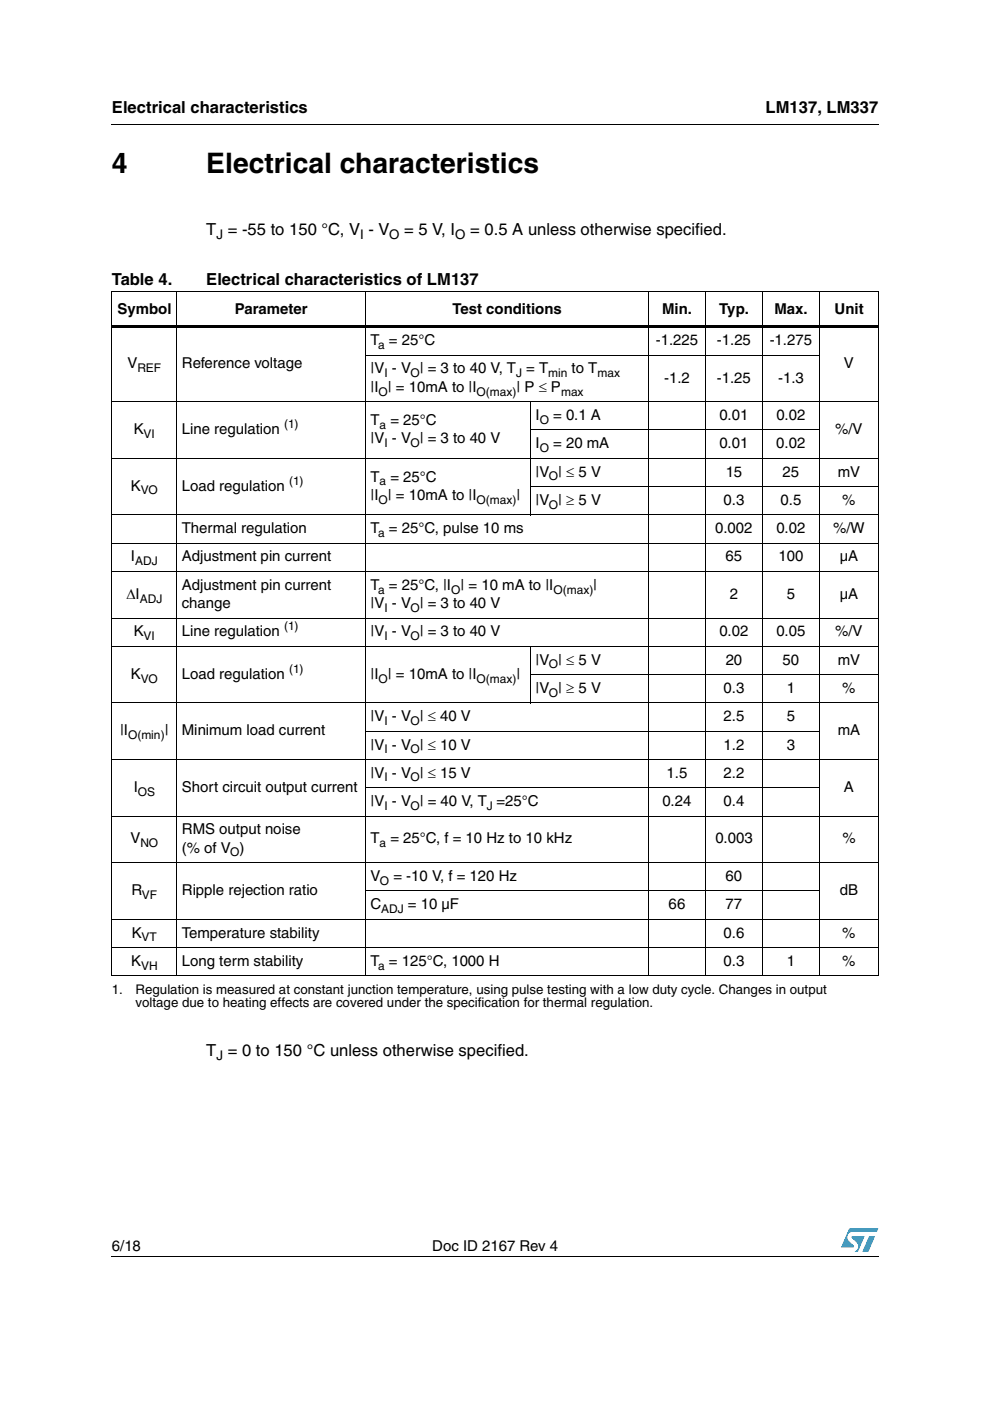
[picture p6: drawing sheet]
<svg xmlns="http://www.w3.org/2000/svg" width="210mm" height="297mm" viewBox="0 0 210 297" stroke-linecap="round" stroke-linejoin="round" font-family="sans-serif">
<defs><g id="words">
<g font-size="6">
<text x="23.7" y="36.6">4</text>
<text x="43.7" y="36.6">Electrical characteristics</text>
</g>
<g font-size="3.5">
<text x="23.7" y="23.9">Electrical characteristics</text>
<text x="162.3" y="23.9">LM137, LM337</text>
<text x="43.7" y="49.8">T = -55 to 150 °C, V - V</text>
<text x="85.7" y="49.8">= 5 V, I</text>
<text x="99.7" y="49.8">= 0.5 A unless otherwise specified.</text>
<text x="23.7" y="60.4">Table 4.</text>
<text x="43.7" y="60.4">Electrical characteristics of LM137</text>
<text x="43.7" y="223.9">T = 0 to 150 °C unless otherwise specified.</text>
</g>
<g font-size="3.2">
<text x="24.9" y="66.5">Symbol</text>
<text x="49.8" y="66.5">Parameter</text>
<text x="95.9" y="66.5">Test conditions</text>
<text x="140.4" y="66.5">Min.</text>
<text x="152.5" y="66.5">Typ.</text>
<text x="164.2" y="66.5">Max.</text>
<text x="177" y="66.5">Unit</text>
<text x="78.5" y="73.2">T = 25°C</text>
<text x="139.1" y="73.2">-1.225</text>
<text x="152" y="73.2">-1.25</text>
<text x="163.2" y="73.2">-1.275</text>
<text x="27" y="78.1">V</text>
<text x="38.5" y="78.1">Reference voltage</text>
<text x="78.5" y="83.1">|I | = 10mA to |I</text>
<text x="78.5" y="79.2">|V - V | = 3 to 40 V, T = T</text>
<text x="109.5" y="83.1">| P ≤ P</text>
<text x="121.2" y="79.2">to T</text>
<text x="140.8" y="81.1">-1.2</text>
<text x="152" y="81.1">-1.25</text>
<text x="165" y="81.1">-1.3</text>
<text x="178.9" y="78.1">V</text>
<text x="113.5" y="89">I</text>
<text x="117.3" y="89">= 0.1 A</text>
<text x="152.5" y="89">0.01</text>
<text x="164.6" y="89">0.02</text>
<text x="28.4" y="92.1">K</text>
<text x="38.5" y="92.1">Line regulation</text>
<text x="78.5" y="90.1">T</text>
<text x="78.5" y="94">|V - V | = 3 to 40 V</text>
<text x="82.8" y="90.1">= 25°C</text>
<text x="113.5" y="95.1">I</text>
<text x="117.3" y="95.1">= 20 mA</text>
<text x="152.5" y="95.1">0.01</text>
<text x="164.6" y="95.1">0.02</text>
<text x="177.1" y="92.1">%/V</text>
<text x="113.5" y="101">|V | ≤ 5 V</text>
<text x="153.9" y="101">15</text>
<text x="165.9" y="101">25</text>
<text x="177.6" y="101">mV</text>
<text x="27.8" y="104.1">K</text>
<text x="38.5" y="104.1">Load regulation</text>
<text x="78.5" y="102.1">T</text>
<text x="78.5" y="106">|I | = 10mA to |I</text>
<text x="82.8" y="102.1">= 25°C</text>
<text x="109.5" y="106">|</text>
<text x="113.5" y="107">|V | ≥ 5 V</text>
<text x="153.4" y="107">0.3</text>
<text x="165.5" y="107">0.5</text>
<text x="178.6" y="107">%</text>
<text x="38.5" y="113.1">Thermal regulation</text>
<text x="78.5" y="113.1">T = 25°C, pulse 10 ms</text>
<text x="151.6" y="113.1">0.002</text>
<text x="164.6" y="113.1">0.02</text>
<text x="176.6" y="113.1">%/W</text>
<text x="27.8" y="119">I</text>
<text x="38.5" y="119">Adjustment pin current</text>
<text x="153.8" y="119">65</text>
<text x="165" y="119">100</text>
<text x="178" y="119">µA</text>
<text x="38.5" y="125.1">Adjustment pin current</text>
<text x="78.5" y="125.1">T = 25°C, |I | = 10 mA to |I</text>
<text x="125.8" y="125.1">|</text>
<text x="26.8" y="127">ΔI</text>
<text x="38.5" y="128.9">change</text>
<text x="78.5" y="128.9">|V - V | = 3 to 40 V</text>
<text x="154.7" y="127">2</text>
<text x="166.8" y="127">5</text>
<text x="178.1" y="127">µA</text>
<text x="28.4" y="134.9">K</text>
<text x="38.5" y="134.9">Line regulation</text>
<text x="78.5" y="134.9">|V - V | = 3 to 40 V</text>
<text x="152.5" y="134.9">0.02</text>
<text x="164.6" y="134.9">0.05</text>
<text x="177.1" y="134.9">%/V</text>
<text x="27.8" y="143.9">K</text>
<text x="38.5" y="143.9">Load regulation</text>
<text x="78.5" y="143.9">|I | = 10mA to |I</text>
<text x="109.5" y="143.9">|</text>
<text x="113.5" y="140.9">|V | ≤ 5 V</text>
<text x="153.9" y="140.9">20</text>
<text x="165.9" y="140.9">50</text>
<text x="177.6" y="140.9">mV</text>
<text x="113.5" y="146.9">|V | ≥ 5 V</text>
<text x="153.4" y="146.9">0.3</text>
<text x="166.8" y="146.9">1</text>
<text x="178.6" y="146.9">%</text>
<text x="25.5" y="155.9">|I</text>
<text x="34.9" y="155.9">|</text>
<text x="38.5" y="155.9">Minimum load current</text>
<text x="78.5" y="152.9">|V - V | ≤ 40 V</text>
<text x="153.4" y="152.9">2.5</text>
<text x="166.8" y="152.9">5</text>
<text x="177.6" y="155.9">mA</text>
<text x="78.5" y="158.9">|V - V | ≤ 10 V</text>
<text x="153.4" y="158.9">1.2</text>
<text x="166.8" y="158.9">3</text>
<text x="28.3" y="167.9">I</text>
<text x="38.5" y="167.9">Short circuit output current</text>
<text x="78.5" y="164.9">|V - V | ≤ 15 V</text>
<text x="141.3" y="164.9">1.5</text>
<text x="153.4" y="164.9">2.2</text>
<text x="178.9" y="167.9">A</text>
<text x="78.5" y="170.9">|V - V | = 40 V, T =25°C</text>
<text x="140.4" y="170.9">0.24</text>
<text x="153.4" y="170.9">0.4</text>
<text x="27.6" y="178.8">V</text>
<text x="38.5" y="176.9">RMS output noise</text>
<text x="78.5" y="178.8">T</text>
<text x="82.8" y="178.8">= 25°C, f = 10 Hz to 10 kHz</text>
<text x="151.7" y="178.8">0.003</text>
<text x="178.6" y="178.8">%</text>
<text x="38.5" y="180.8">(% of V )</text>
<text x="27.9" y="189.8">R</text>
<text x="38.5" y="189.8">Ripple rejection ratio</text>
<text x="78.5" y="186.8">V</text>
<text x="83.4" y="186.8">= -10 V, f = 120 Hz</text>
<text x="153.9" y="186.8">60</text>
<text x="178.1" y="189.8">dB</text>
<text x="78.5" y="192.8">C</text>
<text x="86.5" y="192.8">= 10 µF</text>
<text x="141.8" y="192.8">66</text>
<text x="153.9" y="192.8">77</text>
<text x="27.9" y="198.8">K</text>
<text x="38.5" y="198.8">Temperature stability</text>
<text x="153.4" y="198.8">0.6</text>
<text x="178.6" y="198.8">%</text>
<text x="27.8" y="204.8">K</text>
<text x="38.5" y="204.8">Long term stability</text>
<text x="78.5" y="204.8">T = 125°C, 1000 H</text>
<text x="153.4" y="204.8">0.3</text>
<text x="166.8" y="204.8">1</text>
<text x="178.6" y="204.8">%</text>
<text x="23.7" y="265.1">6/18</text>
<text x="91.6" y="265.1">Doc ID 2167 Rev 4</text>
</g>
<g font-size="2.8">
<text x="45.9" y="50.7">J</text>
<text x="76.3" y="50.7">I</text>
<text x="82.5" y="50.7">O</text>
<text x="96.5" y="50.7">O</text>
<text x="23.7" y="210.8">1.</text>
<text x="28.7" y="213.6">voltage due to heating effects are covered under the specification for thermal regulation.</text>
<text x="28.7" y="210.8">Regulation is measured at constant junction temperature, using pulse testing with a low duty cycle. Changes in output</text>
<text x="45.9" y="224.8">J</text>
</g>
<g font-size="2.5">
<text x="80.2" y="74">a</text>
<text x="29.1" y="78.9">REF</text>
<text x="80.2" y="83.9">O</text>
<text x="81.5" y="80">I</text>
<text x="87" y="80">O</text>
<text x="101" y="83.9">O(max)</text>
<text x="109.4" y="80">J</text>
<text x="116.2" y="80">min</text>
<text x="119" y="83.9">max</text>
<text x="126.7" y="80">max</text>
<text x="114.4" y="89.9">O</text>
<text x="30.5" y="92.9">VI</text>
<text x="60.2" y="90.8">(1)</text>
<text x="80.5" y="90.9">a</text>
<text x="81.5" y="94.8">I</text>
<text x="87" y="94.8">O</text>
<text x="114.4" y="95.8">O</text>
<text x="116.4" y="101.9">O</text>
<text x="29.9" y="104.8">VO</text>
<text x="61.3" y="102.8">(1)</text>
<text x="80.2" y="106.8">O</text>
<text x="80.5" y="102.9">a</text>
<text x="101" y="106.8">O(max)</text>
<text x="116.4" y="107.8">O</text>
<text x="80.2" y="113.8">a</text>
<text x="28.7" y="119.8">ADJ</text>
<text x="80.2" y="125.8">a</text>
<text x="95.7" y="125.8">O</text>
<text x="117.3" y="125.8">O(max)</text>
<text x="29.6" y="127.8">ADJ</text>
<text x="81.5" y="129.7">I</text>
<text x="87" y="129.7">O</text>
<text x="30.5" y="135.7">VI</text>
<text x="60.2" y="133.6">(1)</text>
<text x="81.5" y="135.7">I</text>
<text x="87" y="135.7">O</text>
<text x="61.3" y="142.6">(1)</text>
<text x="116.4" y="141.7">O</text>
<text x="29.9" y="144.7">VO</text>
<text x="80.2" y="144.7">O</text>
<text x="101" y="144.7">O(max)</text>
<text x="116.4" y="147.7">O</text>
<text x="81.5" y="153.7">I</text>
<text x="87" y="153.7">O</text>
<text x="27.2" y="156.7">O(min)</text>
<text x="81.5" y="159.7">I</text>
<text x="87" y="159.7">O</text>
<text x="81.5" y="165.7">I</text>
<text x="87" y="165.7">O</text>
<text x="29.2" y="168.7">OS</text>
<text x="81.5" y="171.7">I</text>
<text x="87" y="171.7">O</text>
<text x="103.3" y="171.7">J</text>
<text x="29.8" y="179.6">NO</text>
<text x="80.5" y="179.6">a</text>
<text x="48.8" y="181.6">O</text>
<text x="30.1" y="190.6">VF</text>
<text x="80.6" y="187.6">O</text>
<text x="80.8" y="193.6">ADJ</text>
<text x="30" y="199.6">VT</text>
<text x="29.9" y="205.6">VH</text>
<text x="80.2" y="205.6">a</text>
</g>
</g></defs>
<g fill="#009ad9">
<path d="M184.3 262.1h1.2l-1.4 3.3h-1.3z"/>
<path d="M180.1 260.5h6.1l-.3 .7h-5.1a1.13 1.13 0 0 0-1.1 .7 1.13 1.13 0 0 0 .3 1.2l1 1v.3l-2.7 .1z"/>
<path d="M180.6 262.1h2.7l-1.4 3.3h-.7a1.18 1.18 0 0 0 .5-1.9l-1.1-1.1z"/>
</g>
<path d="M23.6 26.2l.1 .2zM23.6 69h162.7v.6h-162.7zM23.6 266.3l.1 .1z" fill="#000"/>
<g fill="none" stroke="#000" stroke-width=".21">
<path d="M23.7 26.3h162.6M23.6 61.9h162.7M23.7 62v144.8M37.5 61.8v145.2M77.4 75.3h96.4M77.5 61.8v145.2M137.5 61.8v145.2M149.6 61.8v145.2M161.6 61.8v145.2M173.7 61.8v145.2M186.2 62v144.8M23.6 85.2h162.7"/>
<path d="M23.6 97.2h162.7M112.4 91.2h61.4M112.5 85.1v24.2M23.6 109.2h162.7M23.6 115.2h162.7M112.4 103.2h73.9M23.6 121.2h162.7M23.6 131h162.7M23.6 137h162.7M112.5 136.9v12.2M23.6 149h162.7M77.4 155h96.4"/>
<path d="M112.4 143h73.9M23.6 161h162.7M23.6 173h162.7M77.4 167h96.4M23.6 182.9h162.7M23.6 194.9h162.7M77.4 188.9h96.4M23.6 200.9h162.7M23.6 206.9h162.7M23.7 266.3h162.6"/>
</g>
<use href="#words"/>
</svg>
